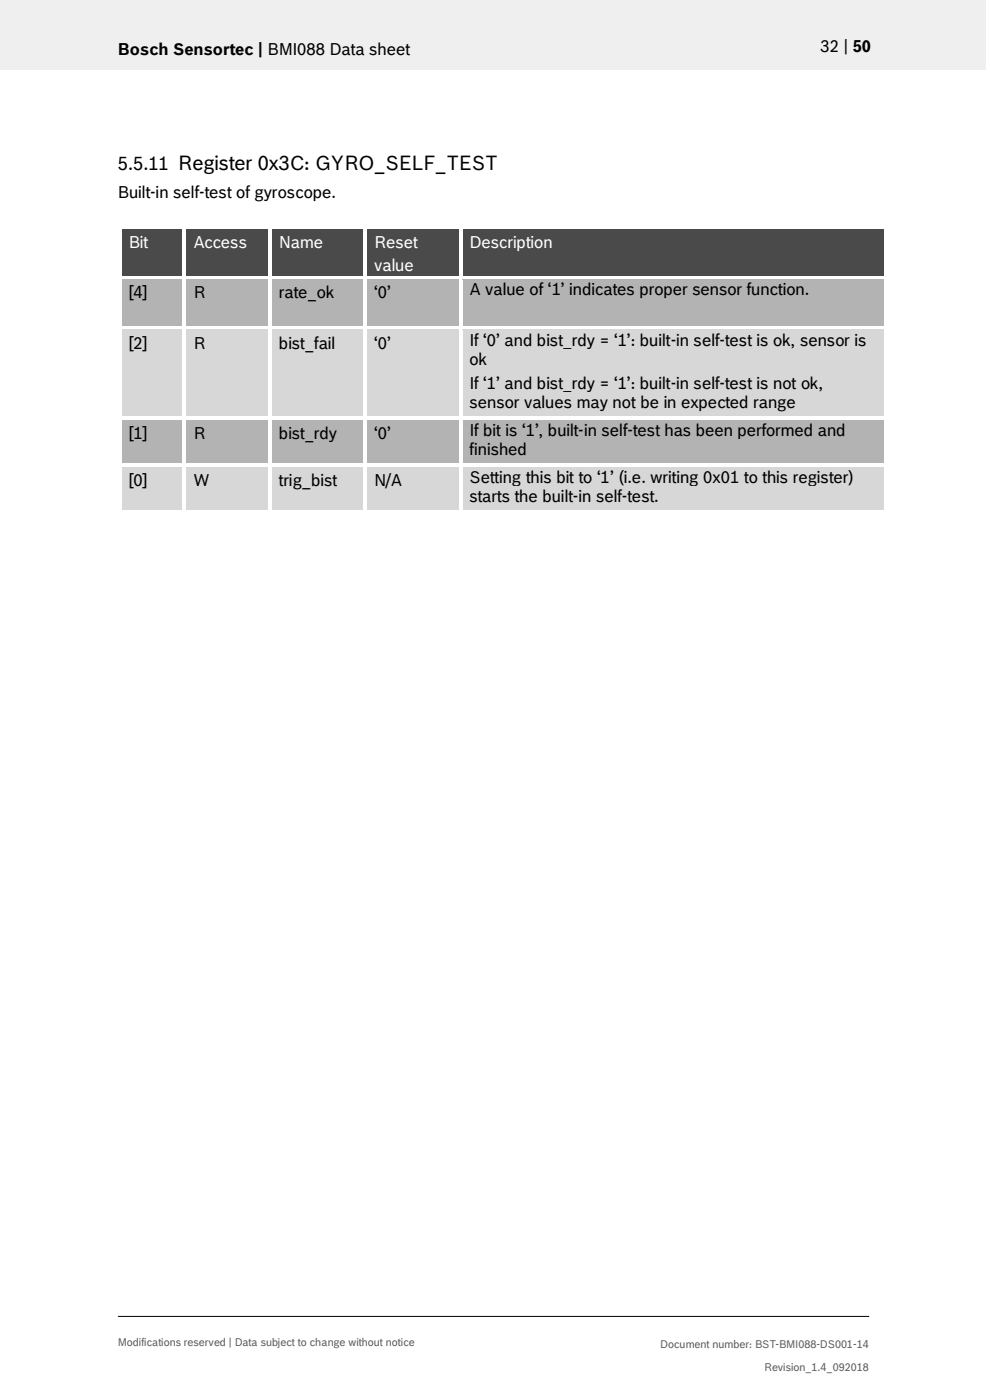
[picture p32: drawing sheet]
<svg xmlns="http://www.w3.org/2000/svg" width="210mm" height="297mm" viewBox="0 0 210 297" stroke-linecap="round" stroke-linejoin="round" font-family="sans-serif">
<defs><g id="words">
<text font-size="3.9" x="25" y="36">5.5.11 Register 0x3C: GYRO_SELF_TEST</text>
<g font-size="3.5">
<text x="25" y="11.6">Bosch Sensortec | BMI088 Data sheet</text>
<text x="174.1" y="11">32 | 50</text>
<text x="25" y="42">Built-in self-test of gyroscope.</text>
<text x="27.3" y="63.3">[4]</text>
<text x="41" y="63.3">R</text>
<text x="59.2" y="63.3">rate_ok</text>
<text x="79.4" y="63.3">‘0’</text>
<text x="99.6" y="62.7">A value of ‘1’ indicates proper sensor function.</text>
<text x="27.3" y="74">[2]</text>
<text x="41" y="74">R</text>
<text x="59.2" y="74">bist_fail</text>
<text x="79.4" y="74">‘0’</text>
<text x="99.6" y="73.3">If ‘0’ and bist_rdy = ‘1’: built-in self-test is ok, sensor is</text>
<text x="99.6" y="77.4">ok</text>
<text x="99.6" y="82.5">If ‘1’ and bist_rdy = ‘1’: built-in self-test is not ok,</text>
<text x="99.6" y="86.5">sensor values may not be in expected range</text>
<text x="27.3" y="93.1">[1]</text>
<text x="41" y="93.1">R</text>
<text x="59.2" y="93.1">bist_rdy</text>
<text x="79.4" y="93.1">‘0’</text>
<text x="99.6" y="92.5">If bit is ‘1’, built-in self-test has been performed and</text>
<text x="99.6" y="96.5">finished</text>
<text x="27.3" y="103.1">[0]</text>
<text x="41" y="103.1">W</text>
<text x="59.2" y="103.1">trig_bist</text>
<text x="79.4" y="103.1">N/A</text>
<text x="99.6" y="102.4">Setting this bit to ‘1’ (i.e. writing 0x01 to this register)</text>
<text x="99.6" y="106.5">starts the built-in self-test.</text>
</g>
<g font-size="3.5" fill="#fff">
<text x="27.3" y="52.6">Bit</text>
<text x="41" y="52.6">Access</text>
<text x="59.2" y="52.6">Name</text>
<text x="79.4" y="52.6">Reset</text>
<text x="99.6" y="52.6">Description</text>
<text x="79.4" y="57.6">value</text>
</g>
<g font-size="2.3" fill="#535f6b">
<text x="25" y="285.5">Modifications reserved | Data subject to change without notice</text>
<text x="140.1" y="285.9">Document number: BST-BMI088-DS001-14</text>
<text x="162.1" y="290.9">Revision_1.4_092018</text>
</g>
</g></defs>
<path d="M0 0h209.1v14.8h-209.1z" fill="#efeff0"/>
<path d="M25 279.3h159.4" fill="none" stroke="#000" stroke-width=".21"/>
<g fill="#424c58">
<path d="M25.8 48.7h12.9v9.8h-12.9z" fill-rule="evenodd"/>
<path d="M39.5 48.7h17.4v9.8h-17.4z" fill-rule="evenodd"/>
<path d="M57.7 48.7h19.4v9.8h-19.4z" fill-rule="evenodd"/>
<path d="M77.9 48.7h19.4v9.8h-19.4z" fill-rule="evenodd"/>
<path d="M98.1 48.7h89.4v9.8h-89.4z" fill-rule="evenodd"/>
</g>
<g fill="#424c58">
<path d="M27.3 48.7h9.9v4.9h-9.9z"/>
<path d="M41 48.7h14.4v4.9h-14.4z"/>
<path d="M59.2 48.7h16.4v4.9h-16.4z"/>
<path d="M79.4 48.7h16.4v4.9h-16.4z"/>
<path d="M79.4 53.6h16.4v4.9h-16.4z"/>
<path d="M99.6 48.7h86.4v4.9h-86.4z"/>
</g>
<g fill="#fff">
<path d="M25.1 47.9h.7v.8h-.7z" fill-rule="evenodd"/>
<path d="M25.1 47.9h.7v.7h-.7z" fill-rule="evenodd"/>
<path d="M25.8 47.9h12.9v.7h-12.9z" fill-rule="evenodd"/>
</g>
<path d="M25.8 48.7h12.9" fill="none" stroke="#424c58" stroke-width=".21"/>
<path d="M38.7 48.6l.8 .1z" fill="#fff"/>
<g fill="#fff">
<path d="M38.7 47.9h.8v.7h-.8z" fill-rule="evenodd"/>
<path d="M39.5 47.9h17.4v.7h-17.4z" fill-rule="evenodd"/>
</g>
<path d="M39.5 48.7h17.4" fill="none" stroke="#424c58" stroke-width=".21"/>
<path d="M56.9 48.6l.8 .1z" fill="#fff"/>
<g fill="#fff">
<path d="M56.9 47.9h.8v.7h-.8z" fill-rule="evenodd"/>
<path d="M57.7 47.9h19.4v.7h-19.4z" fill-rule="evenodd"/>
</g>
<path d="M57.7 48.7h19.4" fill="none" stroke="#424c58" stroke-width=".21"/>
<path d="M77.1 48.6l.8 .1z" fill="#fff"/>
<g fill="#fff">
<path d="M77.1 47.9h.8v.7h-.8z" fill-rule="evenodd"/>
<path d="M77.9 47.9h19.4v.7h-19.4z" fill-rule="evenodd"/>
</g>
<path d="M77.9 48.7h19.4" fill="none" stroke="#424c58" stroke-width=".21"/>
<path d="M97.3 48.6l.8 .1z" fill="#fff"/>
<g fill="#fff">
<path d="M97.3 47.9h.8v.7h-.8z" fill-rule="evenodd"/>
<path d="M98.1 47.9h89.4v.7h-89.4z" fill-rule="evenodd"/>
</g>
<path d="M98.1 48.7h89.4" fill="none" stroke="#424c58" stroke-width=".21"/>
<g fill="#fff">
<path d="M187.5 47.9h.8v.8h-.8z" fill-rule="evenodd"/>
<path d="M187.5 47.9h.8v.7h-.8z" fill-rule="evenodd"/>
<path d="M25.1 48.7h.7v9.8h-.7z" fill-rule="evenodd"/>
<path d="M38.7 48.7h.8v9.8h-.8z" fill-rule="evenodd"/>
<path d="M56.9 48.7h.8v9.8h-.8z" fill-rule="evenodd"/>
<path d="M77.1 48.7h.8v9.8h-.8z" fill-rule="evenodd"/>
<path d="M97.3 48.7h.8v9.8h-.8z" fill-rule="evenodd"/>
<path d="M187.5 48.7h.8v9.8h-.8z" fill-rule="evenodd"/>
</g>
<g fill="#b2b3b5">
<path d="M25.8 59.4h12.9v9.8h-12.9z" fill-rule="evenodd"/>
<path d="M39.5 59.4h17.4v9.8h-17.4z" fill-rule="evenodd"/>
<path d="M57.7 59.4h19.4v9.8h-19.4z" fill-rule="evenodd"/>
<path d="M77.9 59.4h19.4v9.8h-19.4z" fill-rule="evenodd"/>
<path d="M98.1 59.4h89.4v9.8h-89.4z" fill-rule="evenodd"/>
</g>
<g fill="#b2b3b5">
<path d="M27.3 59.4h9.9v4.9h-9.9z"/>
<path d="M41 59.4h14.4v4.9h-14.4z"/>
<path d="M59.2 59.4h16.4v4.9h-16.4z"/>
<path d="M59.2 64.3h16.4v4.9h-16.4z"/>
<path d="M79.4 59.4h16.4v4.9h-16.4z"/>
<path d="M99.6 59.4h86.4v5h-86.4z"/>
</g>
<g fill="#fff">
<path d="M25.1 58.5h.7v.9h-.7z" fill-rule="evenodd"/>
<path d="M25.8 58.5h12.9v.8h-12.9z" fill-rule="evenodd"/>
</g>
<path d="M25.8 59.3h12.9" fill="none" stroke="#b2b3b5" stroke-width=".21"/>
<g fill="#fff">
<path d="M38.7 58.5h.8v.9h-.8z" fill-rule="evenodd"/>
<path d="M39.5 58.5h17.4v.8h-17.4z" fill-rule="evenodd"/>
</g>
<path d="M39.5 59.3h17.4" fill="none" stroke="#b2b3b5" stroke-width=".21"/>
<g fill="#fff">
<path d="M56.9 58.5h.8v.9h-.8z" fill-rule="evenodd"/>
<path d="M57.7 58.5h19.4v.8h-19.4z" fill-rule="evenodd"/>
</g>
<path d="M57.7 59.3h19.4" fill="none" stroke="#b2b3b5" stroke-width=".21"/>
<g fill="#fff">
<path d="M77.1 58.5h.8v.9h-.8z" fill-rule="evenodd"/>
<path d="M77.9 58.5h19.4v.8h-19.4z" fill-rule="evenodd"/>
</g>
<path d="M77.9 59.3h19.4" fill="none" stroke="#b2b3b5" stroke-width=".21"/>
<g fill="#fff">
<path d="M97.3 58.5h.8v.9h-.8z" fill-rule="evenodd"/>
<path d="M98.1 58.5h89.4v.8h-89.4z" fill-rule="evenodd"/>
</g>
<path d="M98.1 59.3h89.4" fill="none" stroke="#b2b3b5" stroke-width=".21"/>
<g fill="#fff">
<path d="M187.5 58.5h.8v.9h-.8z" fill-rule="evenodd"/>
<path d="M25.1 59.4h.7v9.8h-.7z" fill-rule="evenodd"/>
<path d="M38.7 59.4h.8v9.8h-.8z" fill-rule="evenodd"/>
<path d="M56.9 59.4h.8v9.8h-.8z" fill-rule="evenodd"/>
<path d="M77.1 59.4h.8v9.8h-.8z" fill-rule="evenodd"/>
<path d="M97.3 59.4h.8v9.8h-.8z" fill-rule="evenodd"/>
<path d="M187.5 59.4h.8v9.8h-.8z" fill-rule="evenodd"/>
</g>
<g fill="#d7d7da">
<path d="M25.8 70h12.9v18.3h-12.9z" fill-rule="evenodd"/>
<path d="M39.5 70h17.4v18.3h-17.4z" fill-rule="evenodd"/>
<path d="M57.7 70h19.4v18.3h-19.4z" fill-rule="evenodd"/>
<path d="M77.9 70h19.4v18.3h-19.4z" fill-rule="evenodd"/>
<path d="M98.1 70h89.4v18.3h-89.4z" fill-rule="evenodd"/>
<path d="M99.6 74.1h86.4v5.1h-86.4z" fill-rule="evenodd"/>
<path d="M99.6 79.2h86.4v4h-86.4z" fill-rule="evenodd"/>
</g>
<g fill="#d7d7da">
<path d="M27.3 70h9.9v4.9h-9.9z"/>
<path d="M41 70h14.4v4.9h-14.4z"/>
<path d="M59.2 70h16.4v4.9h-16.4z"/>
<path d="M79.4 70h16.4v4.9h-16.4z"/>
<path d="M99.6 70h86.4v4.1h-86.4z"/>
<path d="M99.6 83.2h86.4v5.1h-86.4z"/>
</g>
<g fill="#fff">
<path d="M25.1 69.2h.7v.8h-.7z" fill-rule="evenodd"/>
<path d="M25.8 69.2h12.9v.8h-12.9z" fill-rule="evenodd"/>
</g>
<path d="M25.8 70h12.9" fill="none" stroke="#d7d7da" stroke-width=".21"/>
<g fill="#fff">
<path d="M38.7 69.2h.8v.8h-.8z" fill-rule="evenodd"/>
<path d="M39.5 69.2h17.4v.8h-17.4z" fill-rule="evenodd"/>
</g>
<path d="M39.5 70h17.4" fill="none" stroke="#d7d7da" stroke-width=".21"/>
<g fill="#fff">
<path d="M56.9 69.2h.8v.8h-.8z" fill-rule="evenodd"/>
<path d="M57.7 69.2h19.4v.8h-19.4z" fill-rule="evenodd"/>
</g>
<path d="M57.7 70h19.4" fill="none" stroke="#d7d7da" stroke-width=".21"/>
<g fill="#fff">
<path d="M77.1 69.2h.8v.8h-.8z" fill-rule="evenodd"/>
<path d="M77.9 69.2h19.4v.8h-19.4z" fill-rule="evenodd"/>
</g>
<path d="M77.9 70h19.4" fill="none" stroke="#d7d7da" stroke-width=".21"/>
<g fill="#fff">
<path d="M97.3 69.2h.8v.8h-.8z" fill-rule="evenodd"/>
<path d="M98.1 69.2h89.4v.8h-89.4z" fill-rule="evenodd"/>
</g>
<path d="M98.1 70h89.4" fill="none" stroke="#d7d7da" stroke-width=".21"/>
<g fill="#fff">
<path d="M187.5 69.2h.8v.8h-.8z" fill-rule="evenodd"/>
<path d="M25.1 70h.7v18.3h-.7z" fill-rule="evenodd"/>
<path d="M38.7 70h.8v18.3h-.8z" fill-rule="evenodd"/>
<path d="M56.9 70h.8v18.3h-.8z" fill-rule="evenodd"/>
<path d="M77.1 70h.8v18.3h-.8z" fill-rule="evenodd"/>
<path d="M97.3 70h.8v18.3h-.8z" fill-rule="evenodd"/>
<path d="M187.5 70h.8v18.3h-.8z" fill-rule="evenodd"/>
</g>
<g fill="#b2b3b5">
<path d="M25.8 89.2h12.9v9.1h-12.9z" fill-rule="evenodd"/>
<path d="M39.5 89.2h17.4v9.1h-17.4z" fill-rule="evenodd"/>
<path d="M57.7 89.2h19.4v9.1h-19.4z" fill-rule="evenodd"/>
<path d="M77.9 89.2h19.4v9.1h-19.4z" fill-rule="evenodd"/>
<path d="M98.1 89.2h89.4v9.1h-89.4z" fill-rule="evenodd"/>
</g>
<g fill="#b2b3b5">
<path d="M27.3 89.2h9.9v4.9h-9.9z"/>
<path d="M41 89.2h14.4v4.9h-14.4z"/>
<path d="M59.2 89.2h16.4v4.9h-16.4z"/>
<path d="M79.4 89.2h16.4v4.9h-16.4z"/>
<path d="M99.6 89.2h86.4v4h-86.4z"/>
<path d="M99.6 93.2h86.4v5.1h-86.4z"/>
</g>
<g fill="#fff">
<path d="M25.1 88.3h.7v.9h-.7z" fill-rule="evenodd"/>
<path d="M25.8 88.3h12.9v.8h-12.9z" fill-rule="evenodd"/>
</g>
<path d="M25.8 89.1h12.9" fill="none" stroke="#b2b3b5" stroke-width=".21"/>
<g fill="#fff">
<path d="M38.7 88.3h.8v.9h-.8z" fill-rule="evenodd"/>
<path d="M39.5 88.3h17.4v.8h-17.4z" fill-rule="evenodd"/>
</g>
<path d="M39.5 89.1h17.4" fill="none" stroke="#b2b3b5" stroke-width=".21"/>
<g fill="#fff">
<path d="M56.9 88.3h.8v.9h-.8z" fill-rule="evenodd"/>
<path d="M57.7 88.3h19.4v.8h-19.4z" fill-rule="evenodd"/>
</g>
<path d="M57.7 89.1h19.4" fill="none" stroke="#b2b3b5" stroke-width=".21"/>
<g fill="#fff">
<path d="M77.1 88.3h.8v.9h-.8z" fill-rule="evenodd"/>
<path d="M77.9 88.3h19.4v.8h-19.4z" fill-rule="evenodd"/>
</g>
<path d="M77.9 89.1h19.4" fill="none" stroke="#b2b3b5" stroke-width=".21"/>
<g fill="#fff">
<path d="M97.3 88.3h.8v.9h-.8z" fill-rule="evenodd"/>
<path d="M98.1 88.3h89.4v.8h-89.4z" fill-rule="evenodd"/>
</g>
<path d="M98.1 89.1h89.4" fill="none" stroke="#b2b3b5" stroke-width=".21"/>
<g fill="#fff">
<path d="M187.5 88.3h.8v.9h-.8z" fill-rule="evenodd"/>
<path d="M25.1 89.2h.7v9.1h-.7z" fill-rule="evenodd"/>
<path d="M38.7 89.2h.8v9.1h-.8z" fill-rule="evenodd"/>
<path d="M56.9 89.2h.8v9.1h-.8z" fill-rule="evenodd"/>
<path d="M77.1 89.2h.8v9.1h-.8z" fill-rule="evenodd"/>
<path d="M97.3 89.2h.8v9.1h-.8z" fill-rule="evenodd"/>
<path d="M187.5 89.2h.8v9.1h-.8z" fill-rule="evenodd"/>
</g>
<g fill="#d7d7da">
<path d="M25.8 99.1h12.9v9.2h-12.9z" fill-rule="evenodd"/>
<path d="M39.5 99.1h17.4v9.2h-17.4z" fill-rule="evenodd"/>
<path d="M57.7 99.1h19.4v9.2h-19.4z" fill-rule="evenodd"/>
<path d="M77.9 99.1h19.4v9.2h-19.4z" fill-rule="evenodd"/>
<path d="M98.1 99.1h89.4v9.2h-89.4z" fill-rule="evenodd"/>
</g>
<g fill="#d7d7da">
<path d="M27.3 99.1h9.9v5h-9.9z"/>
<path d="M41 99.1h14.4v5h-14.4z"/>
<path d="M59.2 99.1h16.4v5h-16.4z"/>
<path d="M79.4 99.1h16.4v5h-16.4z"/>
<path d="M99.6 99.1h86.4v4.1h-86.4z"/>
<path d="M99.6 103.2h86.4v5.1h-86.4z"/>
</g>
<g fill="#fff">
<path d="M25.1 98.3h.7v.8h-.7z" fill-rule="evenodd"/>
<path d="M25.8 98.3h12.9v.8h-12.9z" fill-rule="evenodd"/>
</g>
<path d="M25.8 99.1h12.9" fill="none" stroke="#d7d7da" stroke-width=".21"/>
<g fill="#fff">
<path d="M38.7 98.3h.8v.8h-.8z" fill-rule="evenodd"/>
<path d="M39.5 98.3h17.4v.8h-17.4z" fill-rule="evenodd"/>
</g>
<path d="M39.5 99.1h17.4" fill="none" stroke="#d7d7da" stroke-width=".21"/>
<g fill="#fff">
<path d="M56.9 98.3h.8v.8h-.8z" fill-rule="evenodd"/>
<path d="M57.7 98.3h19.4v.8h-19.4z" fill-rule="evenodd"/>
</g>
<path d="M57.7 99.1h19.4" fill="none" stroke="#d7d7da" stroke-width=".21"/>
<g fill="#fff">
<path d="M77.1 98.3h.8v.8h-.8z" fill-rule="evenodd"/>
<path d="M77.9 98.3h19.4v.8h-19.4z" fill-rule="evenodd"/>
</g>
<path d="M77.9 99.1h19.4" fill="none" stroke="#d7d7da" stroke-width=".21"/>
<g fill="#fff">
<path d="M97.3 98.3h.8v.8h-.8z" fill-rule="evenodd"/>
<path d="M98.1 98.3h89.4v.8h-89.4z" fill-rule="evenodd"/>
</g>
<path d="M98.1 99.1h89.4" fill="none" stroke="#d7d7da" stroke-width=".21"/>
<g fill="#fff">
<path d="M187.5 98.3h.8v.8h-.8z" fill-rule="evenodd"/>
<path d="M25.1 99.1h.7v9.2h-.7z" fill-rule="evenodd"/>
<path d="M25.1 108.3h.7v.8h-.7z" fill-rule="evenodd"/>
<path d="M25.1 108.3h.7v.8h-.7z" fill-rule="evenodd"/>
<path d="M25.8 108.3h12.9v.8h-12.9z" fill-rule="evenodd"/>
<path d="M38.7 99.1h.8v9.2h-.8z" fill-rule="evenodd"/>
<path d="M38.7 108.3h.8v.8h-.8z" fill-rule="evenodd"/>
<path d="M39.5 108.3h17.4v.8h-17.4z" fill-rule="evenodd"/>
<path d="M56.9 99.1h.8v9.2h-.8z" fill-rule="evenodd"/>
<path d="M56.9 108.3h.8v.8h-.8z" fill-rule="evenodd"/>
<path d="M57.7 108.3h19.4v.8h-19.4z" fill-rule="evenodd"/>
<path d="M77.1 99.1h.8v9.2h-.8z" fill-rule="evenodd"/>
<path d="M77.1 108.3h.8v.8h-.8z" fill-rule="evenodd"/>
<path d="M77.9 108.3h19.4v.8h-19.4z" fill-rule="evenodd"/>
<path d="M97.3 99.1h.8v9.2h-.8z" fill-rule="evenodd"/>
<path d="M97.3 108.3h.8v.8h-.8z" fill-rule="evenodd"/>
<path d="M98.1 108.3h89.4v.8h-89.4z" fill-rule="evenodd"/>
<path d="M187.5 99.1h.8v9.2h-.8z" fill-rule="evenodd"/>
<path d="M187.5 108.3h.8v.8h-.8z" fill-rule="evenodd"/>
<path d="M187.5 108.3h.8v.8h-.8z" fill-rule="evenodd"/>
</g>
<use href="#words"/>
</svg>
